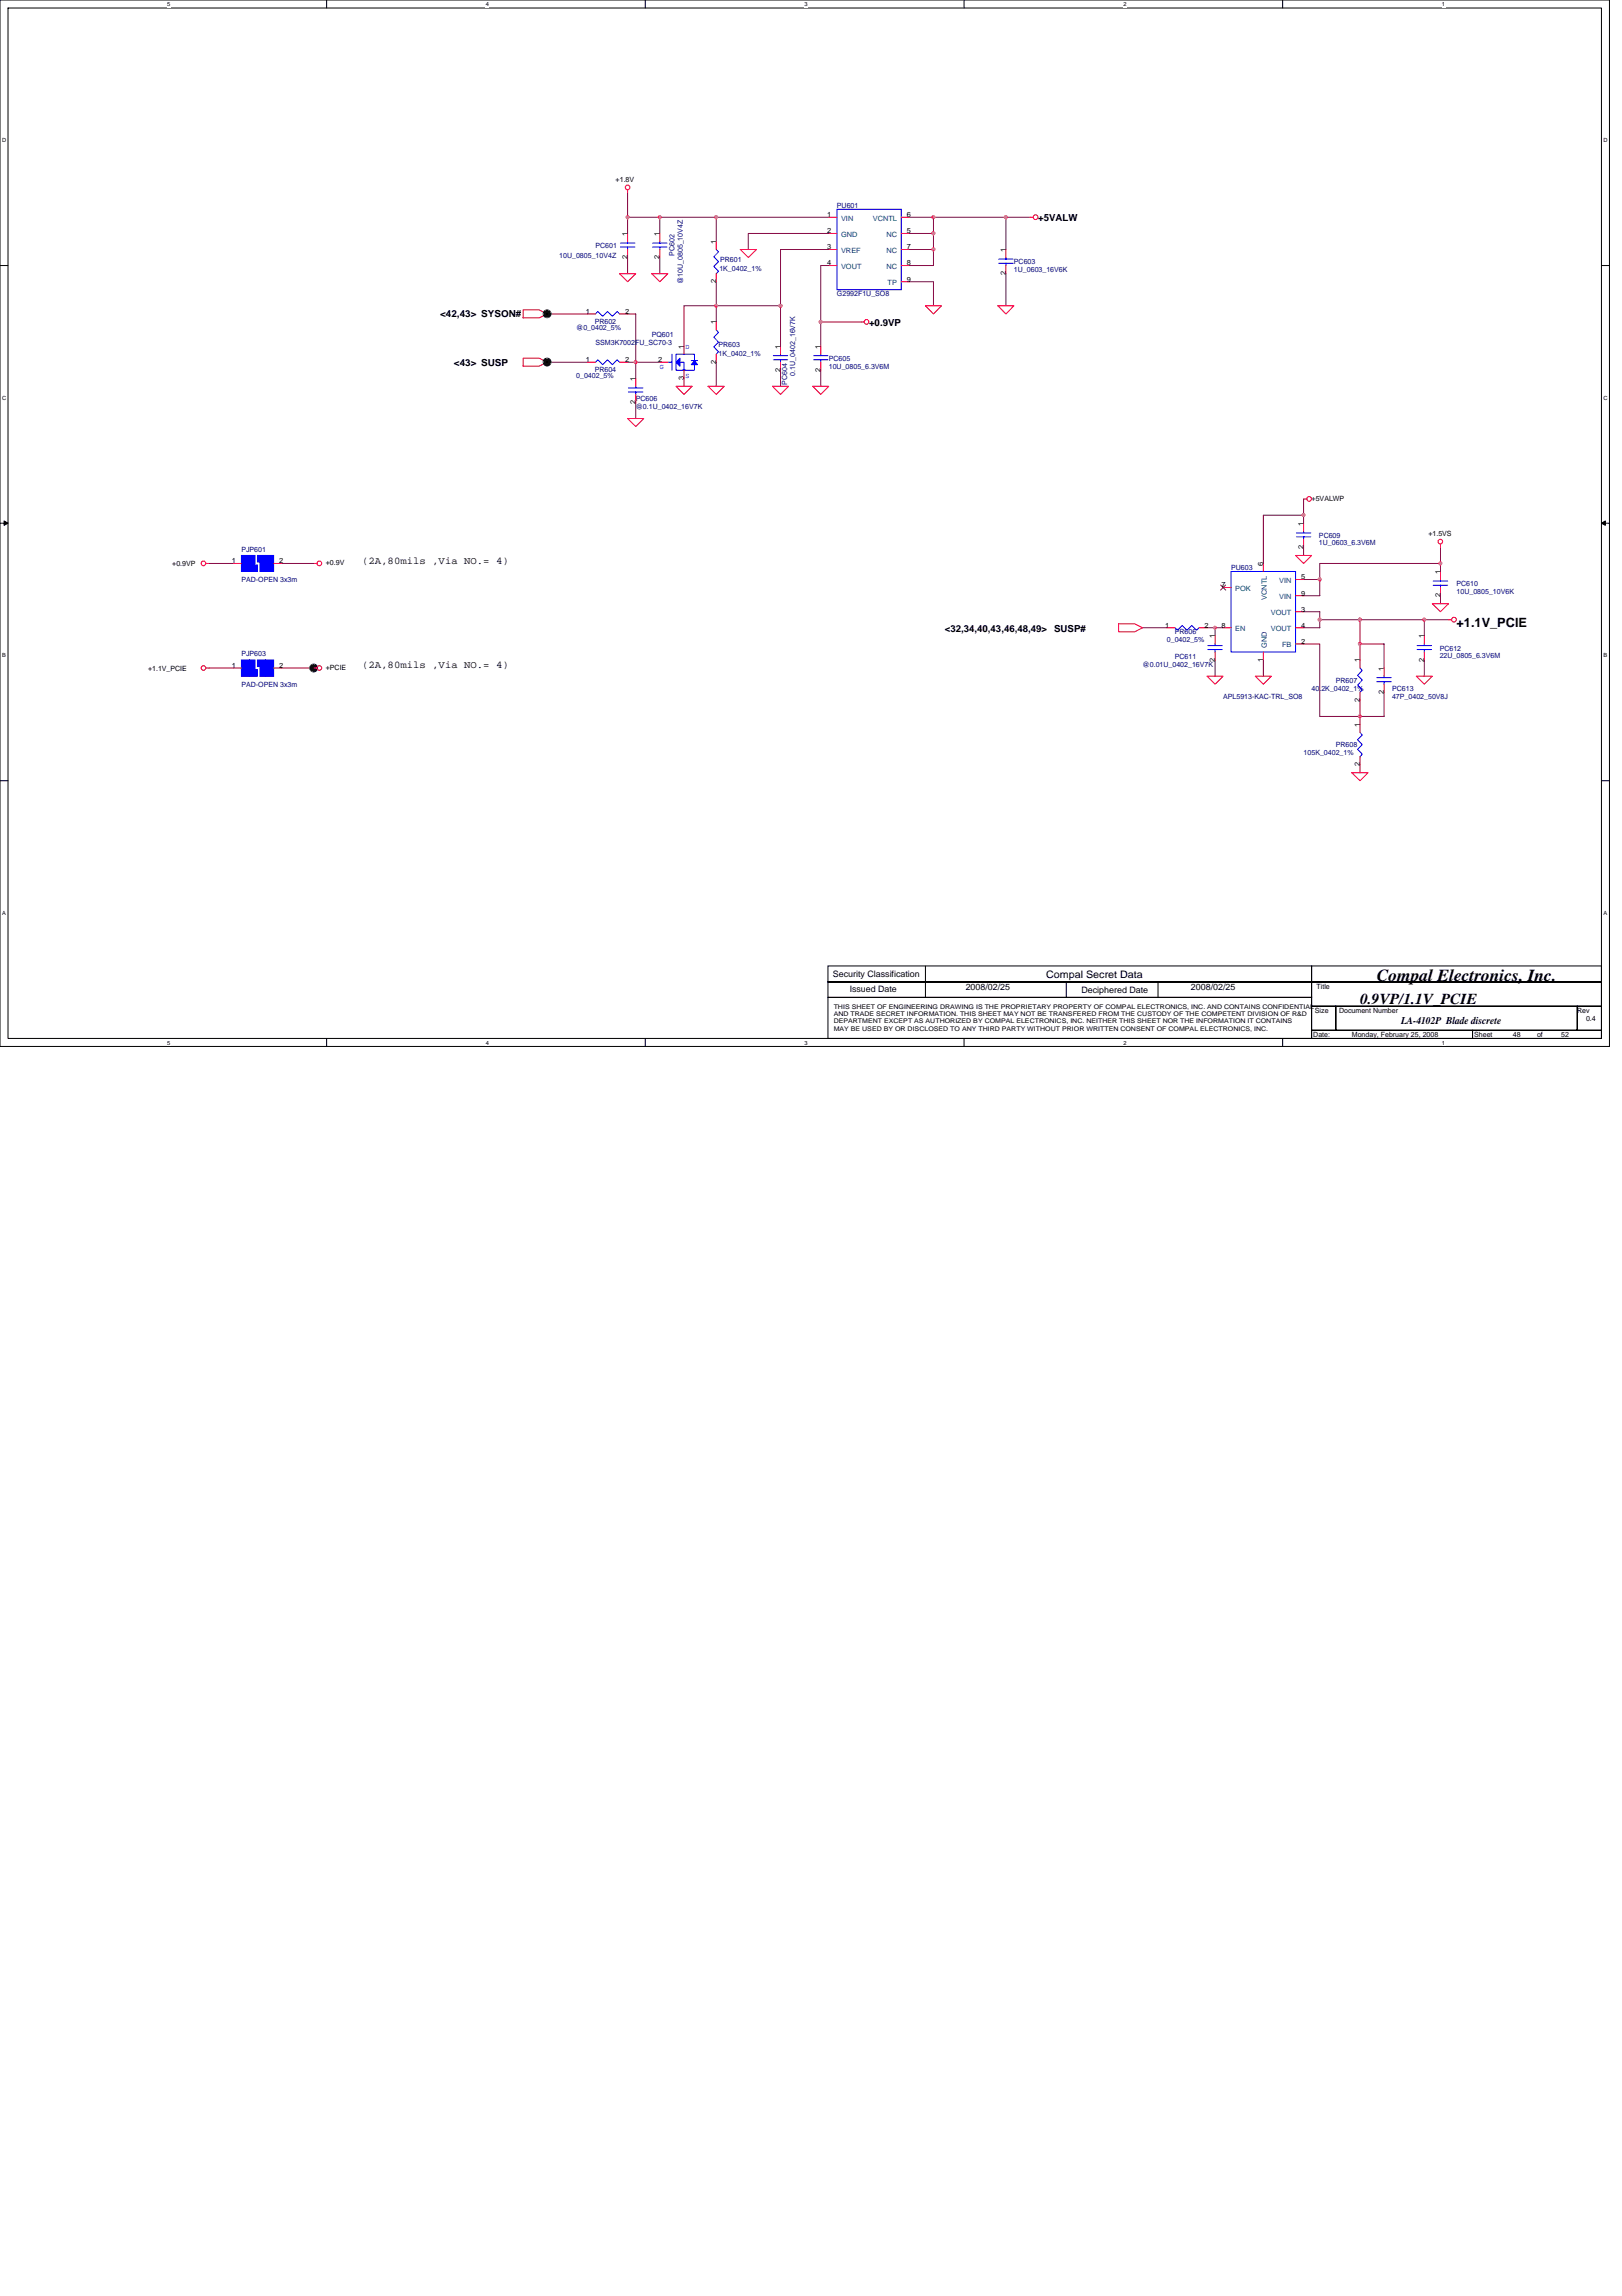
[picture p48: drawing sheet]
<svg xmlns="http://www.w3.org/2000/svg" width="210mm" height="297mm" viewBox="0 0 210 297" stroke-linecap="round" stroke-linejoin="round" font-family="sans-serif">
<defs><g id="words">
<text font-size="2.2" x="178.2" y="126.9">Compal Electronics, Inc.</text>
<text font-size="2" x="176" y="129.9">0.9VP/1.1V_PCIE</text>
<text font-size="1.7" x="188.5" y="81.1">+1.1V_PCIE</text>
<g font-size="1.3">
<text x="46.9" y="72.9">(2A,80mils ,Via NO.= 4)</text>
<text x="46.9" y="86.5">(2A,80mils ,Via NO.= 4)</text>
<text x="135.4" y="126.5">Compal Secret Data</text>
<text x="181.3" y="132.4">LA-4102P Blade discrete</text>
</g>
<g font-size="1.2">
<text x="134.3" y="28.6">+5VALW</text>
<text x="57" y="41">&lt;42,43&gt; SYSON#</text>
<text x="58.7" y="47.3">&lt;43&gt; SUSP</text>
<text x="112.5" y="42.2">+0.9VP</text>
<text x="122.3" y="81.8">&lt;32,34,40,43,46,48,49&gt;</text>
<text x="136.4" y="81.8">SUSP#</text>
</g>
<g font-size="1.1">
<text x="107.8" y="126.4">Security Classification</text>
<text x="110" y="128.4">Issued Date</text>
<text x="125" y="128.1">2008/02/25</text>
<text x="140" y="128.5">Deciphered Date</text>
<text x="154.1" y="128.1">2008/02/25</text>
</g>
<g font-size=".9">
<text x="79.7" y="23.5">+1.8V</text>
<text x="107.1" y="28.1">1</text>
<text x="117.3" y="28.1">6</text>
<text x="81.2" y="33.5" transform="rotate(-90 81.2 33.5)">2</text>
<text x="81.2" y="30.5" transform="rotate(-90 81.2 30.5)">1</text>
<text x="85.4" y="33.5" transform="rotate(-90 85.4 33.5)">2</text>
<text x="85.4" y="30.5" transform="rotate(-90 85.4 30.5)">1</text>
<text x="92.7" y="31.6" transform="rotate(-90 92.7 31.6)">1</text>
<text x="107.1" y="34.3">4</text>
<text x="107.1" y="30.2">2</text>
<text x="107.1" y="32.3">3</text>
<text x="117.3" y="30.2">5</text>
<text x="117.3" y="32.3">7</text>
<text x="117.3" y="34.3">8</text>
<text x="130.2" y="35.6" transform="rotate(-90 130.2 35.6)">2</text>
<text x="130.2" y="32.6" transform="rotate(-90 130.2 32.6)">1</text>
<text x="75.8" y="40.6">1</text>
<text x="80.9" y="40.6">2</text>
<text x="92.7" y="42" transform="rotate(-90 92.7 42)">1</text>
<text x="92.7" y="36.7" transform="rotate(-90 92.7 36.7)">2</text>
<text x="117.3" y="36.4">9</text>
<text x="75.8" y="46.8">1</text>
<text x="80.9" y="46.8">2</text>
<text x="85.2" y="46.8">2</text>
<text x="88.5" y="45.1" transform="rotate(-90 88.5 45.1)">1</text>
<text x="92.7" y="47.1" transform="rotate(-90 92.7 47.1)">2</text>
<text x="101" y="45.1" transform="rotate(-90 101 45.1)">1</text>
<text x="106.2" y="45.1" transform="rotate(-90 106.2 45.1)">1</text>
<text x="82.3" y="52.3" transform="rotate(-90 82.3 52.3)">2</text>
<text x="82.3" y="49.3" transform="rotate(-90 82.3 49.3)">1</text>
<text x="88.5" y="49.1" transform="rotate(-90 88.5 49.1)">3</text>
<text x="101" y="48.1" transform="rotate(-90 101 48.1)">2</text>
<text x="106.2" y="48.1" transform="rotate(-90 106.2 48.1)">2</text>
<text x="169.7" y="64.8">+5VALWP</text>
<text x="168.7" y="71" transform="rotate(-90 168.7 71)">2</text>
<text x="168.7" y="68" transform="rotate(-90 168.7 68)">1</text>
<text x="184.8" y="69.4">+1.5VS</text>
<text x="22.3" y="73.2">+0.9VP</text>
<text x="30" y="72.9">1</text>
<text x="36.1" y="72.9">2</text>
<text x="42.2" y="73.1">+0.9V</text>
<text x="158.1" y="76">7</text>
<text x="163.5" y="73.2" transform="rotate(-90 163.5 73.2)">6</text>
<text x="168.4" y="75">5</text>
<text x="168.4" y="77">9</text>
<text x="186.4" y="77.3" transform="rotate(-90 186.4 77.3)">2</text>
<text x="186.4" y="74.3" transform="rotate(-90 186.4 74.3)">1</text>
<text x="150.8" y="81.2">1</text>
<text x="155.9" y="81.2">2</text>
<text x="157.2" y="82.6" transform="rotate(-90 157.2 82.6)">1</text>
<text x="158.1" y="81.2">8</text>
<text x="168.4" y="79.1">3</text>
<text x="168.4" y="81.2">4</text>
<text x="168.4" y="83.3">2</text>
<text x="184.3" y="82.6" transform="rotate(-90 184.3 82.6)">1</text>
<text x="19.2" y="86.8">+1.1V_PCIE</text>
<text x="30" y="86.4">1</text>
<text x="36.1" y="86.4">2</text>
<text x="42.2" y="86.7">+PCIE</text>
<text x="157.2" y="85.6" transform="rotate(-90 157.2 85.6)">2</text>
<text x="163.5" y="85.6" transform="rotate(-90 163.5 85.6)">1</text>
<text x="176" y="85.7" transform="rotate(-90 176 85.7)">1</text>
<text x="179.1" y="89.8" transform="rotate(-90 179.1 89.8)">2</text>
<text x="179.1" y="86.8" transform="rotate(-90 179.1 86.8)">1</text>
<text x="184.3" y="85.6" transform="rotate(-90 184.3 85.6)">2</text>
<text x="176" y="94" transform="rotate(-90 176 94)">1</text>
<text x="176" y="90.8" transform="rotate(-90 176 90.8)">2</text>
<text x="176" y="99.1" transform="rotate(-90 176 99.1)">2</text>
<text x="170.2" y="131">Size</text>
<text x="170.4" y="128">Title</text>
<text x="173.3" y="131">Document Number</text>
<text x="204.1" y="131">Rev</text>
<text x="169.9" y="134.1">Date:</text>
<text x="174.9" y="134.1">Monday, February 25, 2008</text>
<text x="190.8" y="134.1">Sheet</text>
<text x="195.8" y="134.1">48</text>
<text x="198.9" y="134.1">of</text>
<text x="202" y="134.1">52</text>
<text x="205.3" y="132.1">0.4</text>
</g>
<g font-size=".9" fill="#000080">
<text x="108.3" y="26.9">PU601</text>
<text x="72.4" y="33.3">10U_0805_10V4Z</text>
<text x="77.1" y="32.1">PC601</text>
<text x="87.3" y="33.1" transform="rotate(-90 87.3 33.1)">PC602</text>
<text x="93.1" y="35.1">1K_0402_1%</text>
<text x="93.2" y="33.8">PR601</text>
<text x="131.2" y="34.2">PC603</text>
<text x="131.2" y="35.2">1U_0603_16V6K</text>
<text x="77" y="41.9">PR602</text>
<text x="88.3" y="36.8" transform="rotate(-90 88.3 36.8)">@10U_0805_10V4Z</text>
<text x="108.3" y="38.3">G2992F1U_SO8</text>
<text x="74.6" y="42.7">@0_0402_5%</text>
<text x="77.1" y="44.6">SSM3K7002FU_SC70-3</text>
<text x="84.3" y="43.5">PQ601</text>
<text x="93" y="44.9">PR603</text>
<text x="93" y="46">1K_0402_1%</text>
<text x="107.3" y="46.7">PC605</text>
<text x="107.3" y="47.7">10U_0805_6.3V6M</text>
<text x="74.6" y="49">0_0402_5%</text>
<text x="77" y="48.1">PR604</text>
<text x="82.3" y="51.9">PC606</text>
<text x="82.3" y="52.9">@0.1U_0402_16V7K</text>
<text x="101.9" y="49.8" transform="rotate(-90 101.9 49.8)">PC604</text>
<text x="102.9" y="48.6" transform="rotate(-90 102.9 48.6)">0.1U_0402_16V7K</text>
<text x="31.2" y="71.4">PJP601</text>
<text x="170.7" y="69.6">PC609</text>
<text x="170.7" y="70.5">1U_0603_6.3V6M</text>
<text x="31.2" y="75.3">PAD-OPEN 3x3m</text>
<text x="159.3" y="73.7">PU603</text>
<text x="188.5" y="75.8">PC610</text>
<text x="188.5" y="76.9">10U_0805_10V6K</text>
<text x="151" y="83.1">0_0402_5%</text>
<text x="152" y="82.1">PR606</text>
<text x="31.2" y="84.9">PJP603</text>
<text x="31.2" y="88.8">PAD-OPEN 3x3m</text>
<text x="147.9" y="86.2">@0.01U_0402_16V7K</text>
<text x="152" y="85.2">PC611</text>
<text x="169.7" y="89.4">40.2K_0402_1%</text>
<text x="172.9" y="88.3">PR607</text>
<text x="180.1" y="89.4">PC613</text>
<text x="186.3" y="84.2">PC612</text>
<text x="186.3" y="85.1">22U_0805_6.3V6M</text>
<text x="158.3" y="90.4">APL5913-KAC-TRL_SO8</text>
<text x="180.1" y="90.4">47P_0402_50V8J</text>
<text x="168.7" y="97.7">105K_0402_1%</text>
<text x="172.9" y="96.6">PR608</text>
</g>
<g font-size=".9" fill="#004080">
<text x="108.8" y="28.5">VIN</text>
<text x="112.9" y="28.5">VCNTL</text>
<text x="108.8" y="34.8">VOUT</text>
<text x="108.8" y="30.6">GND</text>
<text x="108.8" y="32.7">VREF</text>
<text x="114.7" y="30.6">NC</text>
<text x="114.7" y="32.7">NC</text>
<text x="114.7" y="34.8">NC</text>
<text x="114.9" y="36.9">TP</text>
<text x="159.9" y="76.4">POK</text>
<text x="163.9" y="77.6" transform="rotate(-90 163.9 77.6)">VCNTL</text>
<text x="165.5" y="75.4">VIN</text>
<text x="165.5" y="77.5">VIN</text>
<text x="159.9" y="81.6">EN</text>
<text x="163.9" y="83.8" transform="rotate(-90 163.9 83.8)">GND</text>
<text x="164.5" y="79.6">VOUT</text>
<text x="164.5" y="81.6">VOUT</text>
<text x="165.9" y="83.7">FB</text>
</g>
<g font-size=".9" fill="#00f">
<text x="85.4" y="47.7">G</text>
<text x="88.7" y="45.2">D</text>
<text x="88.7" y="48.9">S</text>
</g>
<g font-size=".8">
<text x="107.9" y="130.5">THIS SHEET OF ENGINEERING DRAWING IS THE PROPRIETARY PROPERTY OF COMPAL ELECTRONICS, INC. AND CONTAINS CONFIDENTIAL</text>
<text x="107.9" y="131.4">AND TRADE SECRET INFORMATION. THIS SHEET MAY NOT BE TRANSFERED FROM THE CUSTODY OF THE COMPETENT DIVISION OF R&amp;D</text>
<text x="107.9" y="132.4">DEPARTMENT EXCEPT AS AUTHORIZED BY COMPAL ELECTRONICS, INC. NEITHER THIS SHEET NOR THE INFORMATION IT CONTAINS</text>
<text x="107.9" y="133.3">MAY BE USED BY OR DISCLOSED TO ANY THIRD PARTY WITHOUT PRIOR WRITTEN CONSENT OF COMPAL ELECTRONICS, INC.</text>
</g>
<g font-size=".7">
<text x="21.7" y=".8">5</text>
<text x="62.9" y=".8">4</text>
<text x="104.1" y=".8">3</text>
<text x="145.4" y=".8">2</text>
<text x="186.6" y=".8">1</text>
<text x=".3" y="18.4">D</text>
<text x="207.5" y="18.4">D</text>
<text x=".3" y="51.7">C</text>
<text x="207.5" y="51.7">C</text>
<text x=".3" y="85">B</text>
<text x="207.5" y="85">B</text>
<text x=".3" y="118.3">A</text>
<text x="207.5" y="118.3">A</text>
<text x="21.7" y="135.1">5</text>
<text x="62.9" y="135.1">4</text>
<text x="104.1" y="135.1">3</text>
<text x="145.4" y="135.1">2</text>
<text x="186.6" y="135.1">1</text>
</g>
</g></defs>
<path d="M0 0h208.3v135.4h-208.3zM1 1h206.2v133.3h-206.2z" fill="none" stroke="#000" stroke-width=".13"/>
<g fill="#fff">
<path d="M21.7 .1h.4v.9h-.4z"/>
<path d="M21.7 134.5h.4v.8h-.4z"/>
</g>
<path d="M42.3 0v1M42.3 134.3v1.1" fill="none" stroke="#000" stroke-width=".13"/>
<g fill="#fff">
<path d="M62.9 .1h.4v.9h-.4z"/>
<path d="M62.9 134.5h.4v.8h-.4z"/>
</g>
<path d="M83.5 0v1M83.5 134.3v1.1" fill="none" stroke="#000" stroke-width=".13"/>
<g fill="#fff">
<path d="M104.1 .1h.4v.9h-.4z"/>
<path d="M104.1 134.5h.4v.8h-.4z"/>
</g>
<path d="M124.8 0v1M124.8 134.3v1.1" fill="none" stroke="#000" stroke-width=".13"/>
<g fill="#fff">
<path d="M145.4 .1h.4v.9h-.4z"/>
<path d="M145.4 134.5h.4v.8h-.4z"/>
</g>
<path d="M166 0v1M166 134.3v1.1" fill="none" stroke="#000" stroke-width=".13"/>
<g fill="#fff">
<path d="M186.6 .1h.4v.9h-.4z"/>
<path d="M186.6 134.5h.4v.8h-.4z"/>
<path d="M.3 17.7h.5v.8h-.5z"/>
<path d="M207.5 17.7h.5v.8h-.5z"/>
<path d="M.3 51h.5v.8h-.5z"/>
<path d="M207.5 51h.5v.8h-.5z"/>
</g>
<path d="M0 34.4h1M207.2 34.4h1.1" fill="none" stroke="#000" stroke-width=".13"/>
<g fill="#fff">
<path d="M.3 84.3h.5v.9h-.5z"/>
<path d="M207.5 84.3h.5v.9h-.5z"/>
</g>
<path d="M0 67.7h1M207.2 67.7h1.1" fill="none" stroke="#000" stroke-width=".13"/>
<path d="M.5 67.4l.5 .3-.5 .3zM207.2 67.7l.6-.3v.6z" fill="#000" stroke="#000" stroke-width=".13"/>
<g fill="#fff">
<path d="M.3 117.7h.5v.8h-.5z"/>
<path d="M207.5 117.7h.5v.8h-.5z"/>
</g>
<g fill="none" stroke="#000" stroke-width=".13">
<path d="M0 101h1M207.2 101h1.1M107.1 125h62.6v2h-62.6zM107.1 127h62.6v2h-62.6zM107.1 129h62.6v5.3h-62.6zM119.8 125v4M138 127v2M149.9 127v2M169.7 130.2h3.2v3.1h-3.2zM169.7 133.3h20.9v1h-20.9zM169.7 125h37.5v2h-37.5zM169.7 127h37.5v3.2h-37.5z"/>
<path d="M172.9 130.2h31.2v3.1h-31.2zM190.6 133.3h16.6v1h-16.6zM204.1 130.2h3.1v3.1h-3.1z"/>
</g>
<g fill="none" stroke="#800040" stroke-width=".13">
<path d="M81.2 28.1h26.1M81.2 25v5.2M81.2 33.3v2.1M85.4 28.1v2.1M85.4 33.3v2.1M92.7 28.1v3.1M92.7 36.4v5.3M101 39.6h-12.5v5.2M107.3 32.3h-6.3v12.5M107.3 34.4h-1.1v10.4M107.3 30.2h-10.5v2.1M117.7 28.1h15.6"/>
<path d="M117.7 32.3h3.1M117.7 36.4h3.1v3.2M117.7 30.2h3.1M120.8 28.1v6.3h-3.1M130.2 28.1v4.2M130.2 35.4v4.2M70.8 40.6h5.2M70.8 46.9h5.2M81.2 40.6h1.1v8.3M81.2 46.9h4.2M82.3 52.1v2M88.5 48.9v1.1"/>
<path d="M92.7 46.9v3.1M101 47.9v2.1M106.2 47.9v2.1M106.2 41.7h5.2M27.1 72.9h3.1M36.4 72.9h4.2M168.7 79.1h2.1v2.1h-2.1M168.7 66.7h-5.2v6.2M168.7 64.6v3.1M168.7 70.8v1.1M168.7 75h2.1M186.4 70.8v3.1"/>
<path d="M186.4 77.1v1M186.4 72.9h-15.6v4.2h-2.1M27.1 86.4h3.1M36.4 86.4h4.2M147.9 81.2h3.1M156.2 81.2h2.1M157.2 81.2v1.1M157.2 85.4v2.1M163.5 85.4v2.1M168.7 83.3h2.1v9.4h8.3v-3.1M170.8 80.2h16.7M176 80.2v5.2"/>
<path d="M176 90.6v3.1M176 98.9v1.1M176 83.3h3.1v3.1M184.3 80.2v2.1M184.3 85.4v2.1"/>
</g>
<g fill="#f0f" stroke="#f0f" stroke-width=".13">
<path d="M82.1 46.7h.3v.3l-.1 .1-.2-.1z" fill-rule="evenodd"/>
<path d="M92.5 28h.3v.2l-.1 .1-.2-.1z" fill-rule="evenodd"/>
<path d="M100.9 39.4h.2l.1 .2-.1 .1h-.2z" fill-rule="evenodd"/>
<path d="M100.9 39.4h.2l.1 .2-.1 .1h-.2z" fill-rule="evenodd"/>
<path d="M81.1 28h.3v.2l-.2 .1-.1-.1z" fill-rule="evenodd"/>
<path d="M120.6 30h.3l.1 .2-.1 .1h-.3z" fill-rule="evenodd"/>
<path d="M157.1 81.1h.3v.1v.1h-.3z" fill-rule="evenodd"/>
<path d="M186.3 72.7h.2v.3l-.1 .1-.1-.1z" fill-rule="evenodd"/>
<path d="M170.6 74.8h.3v.3l-.1 .1-.2-.1z" fill-rule="evenodd"/>
<path d="M175.8 83.2h.3v.2l-.1 .1-.2-.1z" fill-rule="evenodd"/>
<path d="M175.8 80h.3v.3l-.1 .1-.2-.1z" fill-rule="evenodd"/>
<path d="M175.8 80h.3v.3l-.1 .1-.2-.1z" fill-rule="evenodd"/>
<path d="M170.6 80h.3v.3l-.1 .1-.2-.1z" fill-rule="evenodd"/>
<path d="M168.5 66.5h.3l.1 .1-.1 .2h-.3z" fill-rule="evenodd"/>
<path d="M82.1 46.7h.3v.3l-.1 .1-.2-.1z" fill-rule="evenodd"/>
<path d="M92.5 28h.3v.2l-.1 .1-.2-.1z" fill-rule="evenodd"/>
<path d="M100.9 39.4h.2l.1 .2-.1 .1h-.2z" fill-rule="evenodd"/>
<path d="M100.9 39.4h.2l.1 .2-.1 .1h-.2z" fill-rule="evenodd"/>
<path d="M81.1 28h.3v.2l-.2 .1-.1-.1z" fill-rule="evenodd"/>
<path d="M120.6 30h.3l.1 .2-.1 .1h-.3z" fill-rule="evenodd"/>
<path d="M157.1 81.1h.3v.1v.1h-.3z" fill-rule="evenodd"/>
<path d="M186.3 72.7h.2v.3l-.1 .1-.1-.1z" fill-rule="evenodd"/>
<path d="M170.6 74.8h.3v.3l-.1 .1-.2-.1z" fill-rule="evenodd"/>
<path d="M175.8 83.2h.3v.2l-.1 .1-.2-.1z" fill-rule="evenodd"/>
<path d="M175.8 80h.3v.3l-.1 .1-.2-.1z" fill-rule="evenodd"/>
<path d="M175.8 80h.3v.3l-.1 .1-.2-.1z" fill-rule="evenodd"/>
<path d="M170.6 80h.3v.3l-.1 .1-.2-.1z" fill-rule="evenodd"/>
<path d="M168.5 66.5h.3l.1 .1-.1 .2h-.3z" fill-rule="evenodd"/>
<circle cx="120.8" cy="28.1" r=".2"/>
<circle cx="85.4" cy="28.1" r=".2"/>
<circle cx="92.7" cy="39.6" r=".19"/>
<circle cx="120.8" cy="32.3" r=".2"/>
<circle cx="130.2" cy="28.1" r=".2"/>
<circle cx="106.2" cy="41.6" r=".2"/>
<circle cx="184.3" cy="80.2" r=".2"/>
<circle cx="176" cy="92.7" r=".19"/>
</g>
<g fill="none" stroke="#f00" stroke-width=".13">
<path d="M80.2 35.4h2.1l-1.1 1zM81.2 24.6v.4M81.2 30.2v1M81.2 32.3v1M84.3 35.4h2.1l-1 1zM85.4 30.2v1M85.4 32.3v1M92.7 31.2v1.1M92.7 35.4v1M95.8 32.3h2.1l-1.1 1zM107.3 28.1h1M107.3 34.4h1"/>
<path d="M107.3 30.2h1M107.3 32.3h1M116.6 28.1h1.1M116.6 34.4h1.1M116.6 30.2h1.1M116.6 32.3h1.1M116.6 36.4h1.1M119.8 39.6h2l-1 1zM129.1 39.6h2.1l-1 1zM130.2 32.3v1M130.2 34.4v1M133.3 28.1h.4"/>
<path d="M67.7 46.3h2.1l1 .6-1 .5h-2.1zM67.7 40.1h2.1l1 .5-1 .5h-2.1zM76 46.9h1.1M76 40.6h1.1M80.2 46.9h1M80.2 40.6h1M81.2 54.1h2.1l-1 1.1zM82.3 48.9v1.1M82.3 51v1.1M85.4 46.9h1M87.5 50h2.1l-1.1 1zM88.5 44.8v1"/>
<path d="M88.5 47.9v1M91.6 50h2.1l-1 1zM92.7 41.7v1M92.7 45.8v1.1M100 50h2l-1 1zM101 44.8v1M101 46.9v1M105.2 50h2.1l-1.1 1zM106.2 44.8v1M106.2 46.9v1M111.4 41.7h.4M26.6 72.9h.5"/>
<path d="M30.2 72.9h1M35.4 72.9h1M40.6 72.9h.4M158.3 76h1M163.5 72.9v1M167.7 71.9h2l-1 1zM167.7 79.1h1M167.7 75h1M167.7 77.1h1M168.7 64.6h.4M168.7 67.7v1M168.7 69.8v1"/>
<path d="M185.4 78.1h2.1l-1.1 1zM186.4 70.4v.4M186.4 73.9v1.1M186.4 76v1.1M26.6 86.4h.5M30.2 86.4h1M35.4 86.4h1M40.6 86.4h.4M144.8 80.7h2l1.1 .5-1.1 .5h-2zM151 81.2h1M155.2 81.2h1M156.2 87.5h2.1l-1.1 1z"/>
<path d="M157.2 82.3v1M157.2 84.3v1.1M158.3 81.2h1M162.5 87.5h2l-1 1zM163.5 84.3v1.1M167.7 81.2h1M167.7 83.3h1M174.9 100h2.1l-1 1zM176 85.4v1M176 89.6v1M176 93.7v1.1M176 97.9v1"/>
<path d="M179.1 86.4v1.1M179.1 88.5v1.1M183.3 87.5h2.1l-1.1 1zM184.3 82.3v1M184.3 84.3v1.1M187.5 80.2h.4"/>
<circle cx="81.2" cy="24.2" r=".3"/>
<circle cx="134" cy="28.1" r=".31"/>
<circle cx="112.1" cy="41.6" r=".3"/>
<circle cx="26.3" cy="72.9" r=".3"/>
<circle cx="41.3" cy="72.9" r=".31"/>
<circle cx="169.4" cy="64.5" r=".3"/>
<circle cx="186.4" cy="70.1" r=".3"/>
<circle cx="26.3" cy="86.4" r=".3"/>
<circle cx="41.3" cy="86.4" r=".3"/>
<circle cx="188.2" cy="80.2" r=".31"/>
</g>
<g fill="#008000" stroke="#008000" stroke-width=".13">
<circle cx="70.8" cy="46.8" r=".51"/>
<circle cx="70.8" cy="40.6" r=".51"/>
<circle cx="40.6" cy="86.4" r=".51"/>
</g>
<g fill="#000" stroke="#008000" stroke-width=".13">
<circle cx="70.8" cy="40.6" r=".25"/>
<circle cx="70.8" cy="46.8" r=".25"/>
<circle cx="40.6" cy="86.4" r=".25"/>
</g>
<g fill="none" stroke="#00f" stroke-width=".13">
<path d="M80.3 32h1.9M80.3 31.5h1.9M81.2 31.2v.3M81.2 32v.3M84.5 32h1.8M84.5 31.5h1.8M85.4 31.2v.3M85.4 32v.3M92.7 32.3l.3 .3-.6 .6 .6 .6-.6 .7 .6 .6-.3 .3M108.3 27.1h8.3v10.4h-8.3zM129.2 34.1h1.9M129.2 33.5h1.9"/>
<path d="M130.2 33.3v.2M130.2 34.1v.3M77.1 46.9l.3-.4 .6 .7 .6-.7 .6 .7 .7-.7 .3 .4M77.1 40.6l.3-.3 .6 .6 .6-.6 .6 .6 .7-.6 .3 .3M81.3 50.7h1.9M81.3 50.2h1.9M82.3 50v.2M82.3 50.7v.3M86.4 46.9h.6M87 45.8v2.1M89.5 46.7h.8M89.9 46.7v-.9h-2.4v2.1h1v-1h-.5"/>
<path d="M89.9 47.2v.7h-1.4h.1v-.1h-.2v.1M92.7 42.7l.3 .3-.6 .6 .6 .7-.6 .6 .6 .6-.3 .3M100.1 46.5h1.8M100.1 46h1.8M101 45.8v.2M101 46.5v.4M105.3 46.5h1.8M105.3 46h1.8M106.2 45.8v.2M106.2 46.5v.4M159.3 73.9h8.4v10.4h-8.4zM167.8 69.4h1.8"/>
<path d="M167.8 68.9h1.8M168.7 68.7v.2M168.7 69.4v.4M185.5 75.7h1.8M185.5 75.2h1.8M186.4 75v.2M186.4 75.7v.3M152 81.2l.4 .3 .6-.6 .6 .6 .6-.6 .7 .6 .3-.3M156.3 84h1.9M156.3 83.5h1.9M157.2 83.3v.2M157.2 84v.3"/>
<path d="M176 94.8l.3 .3-.6 .6 .6 .6-.6 .6 .6 .7-.3 .3M176 86.4l.3 .3-.6 .7 .6 .6-.6 .6 .6 .6-.3 .4M178.2 88.2h1.8M178.2 87.7h1.8M179.1 87.5v.2M179.1 88.2v.3M183.4 84h1.9M183.4 83.5h1.9M184.3 83.3v.2M184.3 84v.3"/>
</g>
<g fill="#00f" stroke="#00f" stroke-width=".13">
<path d="M31.2 71.9h1.1v2h-1.1z" fill-rule="evenodd"/>
<path d="M34.4 71.9h1v2h-1z" fill-rule="evenodd"/>
<path d="M32.3 71.9h.7v2h-.7z" fill-rule="evenodd"/>
<path d="M33 73.1h.3v.8h-.3z" fill-rule="evenodd"/>
<path d="M33.3 71.9h.3v.8h-.3z" fill-rule="evenodd"/>
<path d="M33.6 71.9h.8v2h-.8z" fill-rule="evenodd"/>
<path d="M31.2 85.4h1.1v2.1h-1.1z" fill-rule="evenodd"/>
<path d="M34.4 85.4h1v2.1h-1z" fill-rule="evenodd"/>
<path d="M32.3 85.4h.7v2.1h-.7z" fill-rule="evenodd"/>
<path d="M33 86.6h.3v.9h-.3z" fill-rule="evenodd"/>
<path d="M33.3 85.4h.3v.8h-.3z" fill-rule="evenodd"/>
<path d="M33.6 85.4h.8v2.1h-.8z" fill-rule="evenodd"/>
<path d="M88 46.3v1.1l-.5-.5z" fill-rule="evenodd"/>
<path d="M89.9 46.7l.4 .5h-.8z" fill-rule="evenodd"/>
</g>
<path d="M158 75.7l.6 .6M158.6 75.7l-.7 .6" fill="none" stroke="#804000" stroke-width=".13"/>
<use href="#words"/>
</svg>
